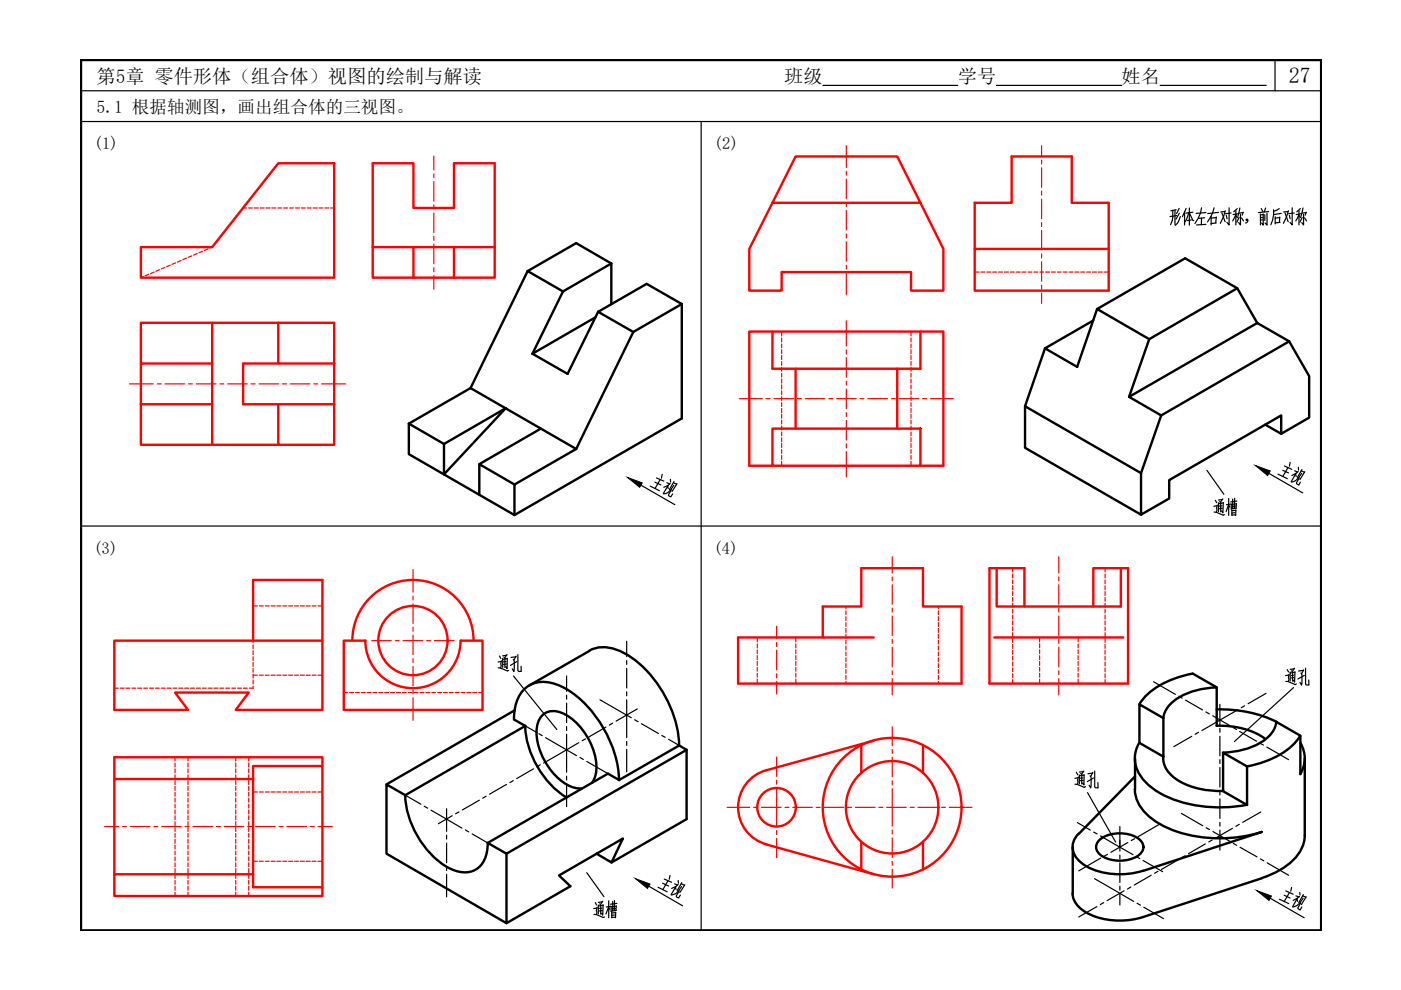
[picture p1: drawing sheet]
<svg xmlns="http://www.w3.org/2000/svg" width="297mm" height="210mm" viewBox="0 0 297 210" stroke-linecap="round" stroke-linejoin="round" font-family="sans-serif">
<defs><g id="words">
<text font-size="8.8" x="270.2" y="104.1">主视</text>
<g font-size="8.4">
<text x="136.9" y="106.5">主视</text>
<text x="138.6" y="191.6">主视</text>
<text x="270.2" y="194">主视</text>
</g>
<text font-size="7.5" x="247.3" y="49">形体左右对称，前后对称</text>
<g font-size="7.1">
<text x="256.5" y="110.4">通槽</text>
<text x="104.8" y="143.6">通孔</text>
<text x="271.6" y="146.4">通孔</text>
<text x="227.2" y="168.3">通孔</text>
<text x="124.9" y="195.8">通槽</text>
</g>
<text font-size="4.7" x="273.2" y="17.6">27</text>
<g font-size="4.1">
<text x="20.5" y="17.6">第5章 零件形体（组合体）视图的绘制与解读</text>
<text x="166.3" y="17.6">班级</text>
<text x="203.1" y="17.6">学号</text>
<text x="237.8" y="17.6">姓名</text>
</g>
<text font-size="3.7" x="20.5" y="23.9">5.1 根据轴测图，画出组合体的三视图。</text>
<g font-size="3.5">
<text x="19.9" y="31.7">(1)</text>
<text x="151.4" y="31.7">(2)</text>
<text x="19.8" y="117.4">(3)</text>
<text x="151.3" y="117.4">(4)</text>
</g>
</g></defs>
<!-- layer: 0 -->
<path d="M17.2 12.7h262.9v184.6h-262.9z" fill="none" stroke="#000" stroke-width=".51"/>
<g fill="none" stroke="#000" stroke-width=".25">
<path d="M17.2 19.2h262.9M174.5 18.1h28.6M211.3 18.1h26.5M246 18.1h22.5M270.3 12.7v6.5M17.2 25.8h262.9M148.7 25.8v171.5M255.9 99.7l3.6 5.1M17.2 111.5h262.9M108.9 143.3l9.2 11.4M274.3 145.8l-12.6 11.4M230.6 168l5.9 10.5"/>
<path d="M124.4 185l3.6 5.1"/>
</g>
<path d="M266.2 98.7l3.1 1.2-.5 .9zM133.1 101.2l3.1 1.2-.6 .9zM134.7 186.3l3.1 1.1-.5 1zM266.5 188.8l3.1 1.2-.5 .9z" fill="#000" stroke="#000" stroke-width=".21"/>
<g fill="none" stroke="#000" stroke-width=".51">
<path d="M111.9 57.5l7.5 4.3M111.9 57.5l-12.1 24.8M129.6 55.9l-7.4-4.4-10.3 6M129.6 55.9v8.6M129.6 55.9l-10.2 5.9M119.4 61.8l-6.5 13.2M126.2 67.3l-13.3 7.7M126.8 66.1l-6.5 13.2-7.4-4.3M126.8 66.1l7.5 4.3M134.3 70.4l-12.1 24.8M144.6 64.5v24.2l-35.5 20.5M144.6 64.5l-7.5-4.3-10.3 5.9"/>
<path d="M144.6 64.5l-10.3 5.9M221.6 73.9l-4.3 12.2 24.6 14.2M232.6 65.5l11.1 6.4M262.3 61.1l-11-6.3-18.7 10.7-4.2 12.3-6.8-3.9 10.2-5.9M266.6 68.5l-4.3-7.4-18.6 10.8-4.3 12.2M273.3 72.4l4.3 7.3v8.8l-6 3.5v-3.9l-23.7 13.7v3.9l-6 3.4v-8.8l4.3-12.2M86.7 89.8v6.5l22.4 12.9v-6.5l13.1-7.5M86.7 89.8l13.1-7.5 22.4 12.9M86.7 89.8l7.4 4.3M94.1 94.1l13.1-7.5-13.1 14zM114.7 90.9l-13.1 7.5M217.3 86.1v8.8l24.6 14.2"/>
<path d="M239.4 84.1l27.2-15.6 6.7 3.9-27.1 15.7zM268.3 90l3.3 2M109.1 102.7l-7.5-4.3v6.5M109.1 150.6l-27.2 15.7M111.4 153.9a19.4 19.4 0 0 0 8.7 15.2M111.4 153.9l-2.4-1.4a8 8 0 0 1 3.2-7.2 7.1 7.1 0 0 1 6.6 .1 23.1 23.1 0 0 1 10.9 12.6 20.9 20.9 0 0 1 1.5 7.4M111.4 153.9l-25.5 14.7M112.3 145.3l12.7-7.4a7.9 7.9 0 0 1 7.8 .8 24.7 24.7 0 0 1 11.2 19.3M145.6 159l-1.6-.9-12.7 7.3-2.4-1.4-25.5 14.7M145.6 159l-38.2 22-4-2.3M145.6 159v14.7l-15.9 9.2M241.6 149.3a14.9 14.9 0 0 1 8.7-5.9l2.6-.6 5.1 2.9v8.2"/>
<path d="M241.6 157.5a6.6 6.6 0 0 0 1.3 8.3 20.8 20.8 0 0 0 13 5.3h4.2l4.3-.5M241.6 149.3l5.1 3v8.1l-5.1-2.9zM258 150.4a27 27 0 0 1 12.6 2.6 6.2 6.2 0 0 1-3.5 4.6 17 17 0 0 1-7.8 2M258 145.8a15 15 0 0 0-9.6 3.3 5.2 5.2 0 0 0-1.8 3.2M258 153.9a16.6 16.6 0 0 1 10.3 2.8M259.3 159.6l5.1 2.9v8.2l-5.1-2.9zM270.6 153.1l5.1 2.9v8.2M275.7 156a14.9 14.9 0 0 1-8.8 5.9l-2.5 .6M275.7 157.5a6.3 6.3 0 0 1 0 6.6M85.9 168.6a19.4 19.4 0 0 0 8.8 15.2 5.8 5.8 0 0 0 6.9 0 6.5 6.5 0 0 0 1.8-5.1M85.9 168.6l-4-2.3v14.7l25.5 14.7v-14.7M125.5 165.9a7.6 7.6 0 0 0 .4-6.7 13.2 13.2 0 0 0-7.2-8.2 3.5 3.5 0 0 0-4.9 3.3 13.4 13.4 0 0 0 7.5 12.6l1.5 .3 .6-.1"/>
<path d="M227.4 179.6v9.8M228.7 176.7a3.9 3.9 0 0 0 .8 6.4 15.3 15.3 0 0 0 12.8 1.5M233.3 178a7.4 7.4 0 0 1 8.3 0 2.08 2.08 0 0 1 .8 2 2.08 2.08 0 0 1-1.4 1.6 7.6 7.6 0 0 1-7.7-.4 1.96 1.96 0 0 1 0-3.2zM240.6 167.4a8.4 8.4 0 0 0 4.2 6.6 27.3 27.3 0 0 0 20 3.1l2.7-.7-25.1 8.2M240.7 164.6l-11.9 12.2M240.7 160.8v6.6M246.6 160.4a5.8 5.8 0 0 0 3.5 5.3 17.7 17.7 0 0 0 9.2 2M276.6 160.8v16.3a8.4 8.4 0 0 1-4.2 6.7 19.3 19.3 0 0 1-4.9 2.4M126.5 181l3.2 1.9 2.4-5.1-13.6 7.8 2.4 2.3-13.5 7.8M227.4 189.4a5.6 5.6 0 0 0 4 4.6 16.3 16.3 0 0 0 10.9 .4M267.5 186.2l-25.1 8.2"/>
</g>
<g fill="none" stroke="#000" stroke-width=".25">
<path d="M132.9 136v3.2M111.4 153.9l2.1 1.2M114.2 155.6l.8 .4M115.7 156.4l6.5 3.8M120.1 155.7v8M120.1 143.3v3.3M120.1 147.4v.8M120.1 149.1v4.1M120.1 154v.9M122.7 157.5l-7.4 4.3M124.1 156.7l-.7 .3M127.2 148.4l6.6 3.8"/>
<path d="M128.5 154.2l-3.6 2M129.9 153.3l-.7 .4M132.9 148.4v8M132.9 140.1v.8M132.9 141.7v4.2M132.9 146.7v.8M132.9 157.2v.9M132.9 158.9v4.7M134.6 152.6l.7 .4M135.1 150.3l-4.5 2.6M136 153.4l3.6 2.1M140.3 155.9l.7 .4"/>
<path d="M141.8 156.7l2.2 1.4M244.6 144.6l4.6 2.6M249.9 147.6l.7 .4M251.4 148.4l3.6 2.1M252.7 156.1l-3.8 2.2M254.1 155.3l-.7 .4M255.7 150.9l.7 .5M257.1 151.8l3.6 2M258.6 149.3v4.3M258.6 154.4v.9M258.6 156.1v4.2M261.4 154.2l.8 .5"/>
<path d="M262.5 150.5l-7.7 4.4M262.8 155.1l3.6 2.1M263.9 149.6l-.7 .5M267.2 157.6l.7 .4M268.4 147l-3.8 2.2M268.6 158.4l4.6 2.7M85.9 168.6l3.3 1.9M89.9 170.9l.8 .5M91.4 171.8l6.5 3.8M94.7 171.5v4.8M94.7 177.1v.8M94.7 178.8v4.1"/>
<path d="M95.9 173l-3 1.7M97.3 172.2l-.7 .3M98.7 176l.7 .4M100.1 176.8l3.3 1.9M101.6 169.7l-3.6 2M103.1 168.8l-.8 .4M107.4 166.3l-3.6 2.1M108.8 165.5l-.7 .4M113.1 163l-3.6 2.1M114.5 162.2l-.7 .4M120.1 164.6v.8M120.1 166.2v4.8"/>
<path d="M123 160.6l.7 .4M124.4 161.4l4.5 2.6M228.4 174.4l2.8 1.6M231.9 176.4l.7 .4M233.3 177.2l6.9 4M237.4 175.2v5.3M239.1 178.6l-3.6 2.1M240.6 177.8l-.8 .4M245.9 174.7l-4.6 2.7M250.5 172.5l4.5 2.6M255.6 178.9l-3.6 2.1M255.7 175.5l.7 .4"/>
<path d="M257 178.1l-.7 .4M257.2 176.3l3.6 2.1M258.6 161.1v.8M258.6 162.7v4.2M258.6 167.7v.9M258.6 169.4v4.1M258.6 174.4v.8M258.6 176v4.2M261.3 175.6l-3.6 2.1M261.5 178.8l.7 .4M262.7 174.8l-.7 .4M262.9 179.6l3.6 2.1"/>
<path d="M267.3 172.2l-3.8 2.2M94.7 183.7v.9M94.7 185.4v4.7M232.1 186.3l8.3 4.8M232.6 192.2l-3.9 2.2M233.4 181.9l-4.7 2.7M234 191.4l-.7 .4M234.8 181.1l-.7 .5M237.4 181.3v.8M237.4 183v4.1M237.4 187.9v.9M237.4 189.6v2.3"/>
<path d="M238.3 188.9l-3.6 2.1M239.8 188.1l-.8 .4M240.9 181.6l.8 .5M241.1 191.5l.7 .4M242.3 182.4l4.2 2.4M242.5 192.3l4.2 2.5M244.1 185.6l-3.6 2M245.5 184.7l-.7 .5M249.8 182.3l-3.6 2M251.3 181.4l-.7 .4M267.2 182.1l.8 .4M268.7 183l4.5 2.6"/>
</g>
<g fill="none" stroke="#f00" stroke-width=".51">
<path d="M29.9 52.4h15.1l14-17.8h11.9v24.3h-41zM79 52.4v6.5h8.7M79 52.4v-17.8h8.7v9.5h8.6v-9.5h8.6v17.8M79 52.4h25.9M87.7 52.4v6.5h8.6M96.3 52.4v6.5M104.9 52.4v6.5h-8.6M163.8 43l-4.9 9.8v8.8h6.8v-3.9h27.5v3.9h6.8v-8.8l-4.9-9.8h-31.3l4.9-9.8h21.5l4.9 9.8M206.7 52.8v-9.8h7.8v-9.8h12.7v9.8h7.9v18.6h-28.4v-8.8h28.4M45 68.4h-15.1v8.7M45 77.1h-15.1v8.6M59 68.4h-14v25.9h14"/>
<path d="M59 68.4h11.9v8.7h-11.9zM59 77.1h-7.5v8.6h19.4M70.9 77.1v8.6M163.8 70.3h-4.9v28.4h4.9M163.8 70.3h31.3v7.9h-31.3zM168.7 78.2v12.7M190.2 78.2v12.7M195.1 70.3h4.9v28.4h-4.9M29.9 85.7v8.6h15.1M29.9 85.7h15.1M59 85.7v8.6h11.9v-8.6M163.8 90.9h31.3v7.8h-31.3z"/>
<path d="M53.7 135.8v-12.8h14.7v27.5h-18.4l2.7-3.7h-15.6l2.8 3.7h-15.7v-14.7h44.2M74.7 135.8a12.8 12.8 0 0 1 12.9-12.8 12.8 12.8 0 0 1 12.8 12.8M77.5 135.8a10.1 10.1 0 0 0 10.1 10.1 10.1 10.1 0 0 0 10-10.1M77.5 135.8h-4.6v14.7h29.4v-14.7h-4.6M174.4 135.2v-6.6h8.2v-8.1h13.1v8.1h8.2v16.3h-47.4v-9.7h28.7M210.8 135.2h27.4M211.3 120.5v8.1h26.3v-8.1M217.2 128.6v-8.1h-7.4v24.4h29.4v-24.4h-7.4v8.1M182.6 158v5.9M185.2 157l-22.7 6.3M195.7 158v5.9M24.2 165.2v-4.6h44.2v27.5"/>
<path d="M53.7 165.2h-29.5v20.2M68.4 162.4h-14.7v25.7h14.7v1.9h-44.2v-4.6h29.5M162.5 163.3a8.1 8.1 0 0 0-6 7.9 8.1 8.1 0 0 0 6 7.8M162.5 179.1l22.7 6.3M182.6 178.5v5.8M195.7 178.5v5.8"/>
<circle cx="87.6" cy="135.8" r="7.3"/>
<circle cx="164.6" cy="171.2" r="4.1"/>
<circle cx="189.2" cy="171.2" r="14.7"/>
<circle cx="189.2" cy="171.2" r="9.8"/>
</g>
<g fill="none" stroke="#f00" stroke-width=".25">
<path d="M92 33.1v2.9M92 36.9v.8M92 38.5v4.2M179.4 30.9v4.6M179.4 36.4v.8M179.4 38v4.1M220.8 30.9v2.2M220.8 33.9v.8M220.8 35.6v4.1M30.4 58.7l-.5 .2M31.5 58.2l-.7 .3M32.7 57.7l-.8 .3"/>
<path d="M33.8 57.2l-.8 .3M35 56.7l-.8 .3M36.1 56.2l-.8 .3M37.2 55.7l-.7 .3M38.4 55.2l-.8 .4M39.5 54.7l-.7 .4M40.7 54.3l-.8 .3M41.8 53.7l-.8 .4M43 53.3l-.8 .3M44.1 52.8l-.8 .3M45 52.4l-.5 .2M51.5 44.1h.8"/>
<path d="M52.7 44.1h.8M53.9 44.1h.9M55.2 44.1h.8M56.4 44.1h.9M57.6 44.1h.9M58.9 44.1h.8M60.1 44.1h.9M61.4 44.1h.8M62.6 44.1h.9M63.9 44.1h.8M65.1 44.1h.8M66.4 44.1h.8"/>
<path d="M67.6 44.1h.8M68.9 44.1h.8M70.1 44.1h.8M92 43.5v.8M92 45.2v4.1M92 50.1v.9M92 51.8v4.1M92 56.8v.8M92 58.4v2.9M179.4 43v.8M179.4 44.6v4.2M179.4 49.6v.8"/>
<path d="M179.4 51.3v4.1M179.4 56.2v.9M179.4 57.9v4.6M206.7 57.7h.9M208 57.7h.8M209.2 57.7h.9M210.5 57.7h.8M211.7 57.7h.8M213 57.7h.8M214.2 57.7h.8M215.5 57.7h.8M216.7 57.7h.8"/>
<path d="M218 57.7h.8M219.2 57.7h.8M220.5 57.7h.8M220.8 40.5v.9M220.8 42.2v4.2M220.8 47.2v.8M220.8 48.8v4.2M220.8 53.8v.9M220.8 55.5v4.1M221.7 57.7h.8M222.9 57.7h.9M224.2 57.7h.8"/>
<path d="M225.4 57.7h.9M226.7 57.7h.8M227.9 57.7h.9M229.1 57.7h.9M230.4 57.7h.8M231.6 57.7h.9M232.9 57.7h.8M234.1 57.7h1M165.7 70.3v.9M165.7 71.7v.8M165.7 72.9v.8M165.7 74.2v.8"/>
<path d="M165.7 75.4v.8M165.7 76.7v.8M165.7 77.9v.8M165.7 79.1v.9M179.4 68v5.3M179.4 74.2v.8M179.4 75.8v4.2M193.2 70.3v.9M193.2 71.7v.8M193.2 72.9v.8M193.2 74.2v.8M193.2 75.4v.8"/>
<path d="M193.2 76.7v.8M193.2 77.9v.8M193.2 79.1v.9M220.8 60.5v.8M220.8 62.1v2.2M27.5 81.4h5M33.3 81.4h.9M35 81.4h4.1M40 81.4h.8M41.6 81.4h4.2M46.6 81.4h.8M48.3 81.4h4.1"/>
<path d="M53.2 81.4h.9M54.9 81.4h4.2M59.9 81.4h.8M61.5 81.4h4.2M66.5 81.4h.8M68.2 81.4h5.1M156.7 84.5h4.9M162.4 84.5h.9M164.1 84.5h4.2M165.7 80.4v.8M165.7 81.6v.9M165.7 82.9v.8"/>
<path d="M165.7 84.1v.8M165.7 85.4v.8M165.7 86.6v.8M165.7 87.8v.9M165.7 89.1v.8M165.7 90.3v.9M165.7 91.6v.8M165.7 92.8v.9M165.7 94.1v.8M165.7 95.3v.8M165.7 96.5v.9M165.7 97.8v.9"/>
<path d="M169.1 84.5h.8M170.7 84.5h4.2M175.7 84.5h.9M177.4 84.5h4.1M179.4 80.8v.8M179.4 82.5v4.1M179.4 87.5v.8M179.4 89.1v4.2M179.4 94.1v.8M179.4 95.7v5.4M182.4 84.5h.8M184 84.5h4.2"/>
<path d="M189 84.5h.8M190.7 84.5h4.1M193.2 80.4v.8M193.2 81.6v.9M193.2 82.9v.8M193.2 84.1v.8M193.2 85.4v.8M193.2 86.6v.8M193.2 87.8v.9M193.2 89.1v.8M193.2 90.3v.9M193.2 91.6v.8"/>
<path d="M193.2 92.8v.9M193.2 94.1v.8M193.2 95.3v.8M193.2 96.5v.9M193.2 97.8v.9M195.6 84.5h.9M197.3 84.5h4.8M189.2 118.1v3.4M224.5 118.1v3.4M53.7 135.8v.5M53.7 136.7v.9M53.7 138v.8"/>
<path d="M53.7 139.2v.8M53.7 128.5h.9M55 128.5h.8M56.2 128.5h.9M57.5 128.5h.8M58.7 128.5h.8M60 128.5h.8M61.2 128.5h.8M62.5 128.5h.8M63.7 128.5h.8M64.9 128.5h.9M66.2 128.5h.8"/>
<path d="M67.4 128.5h1M78.8 135.8h4.2M83.8 135.8h.8M85.5 135.8h4.1M87.6 120.8v4.7M87.6 126.4v.8M87.6 128v4.2M87.6 133v.8M87.6 134.6v4.2M87.6 139.6v.9M90.5 135.8h.8M92.1 135.8h4.2"/>
<path d="M160.6 135.2v.9M160.6 136.5v.9M160.6 137.8v.8M160.6 139v.9M164.7 132.8v2.6M164.7 136.2v.9M164.7 137.9v4.1M168.7 135.2v.9M168.7 136.5v.9M168.7 137.8v.8M168.7 139v.9M179.4 128.6v.5"/>
<path d="M179.4 129.5v.8M179.4 130.8v.8M179.4 132v.8M179.4 133.3v.8M179.4 134.5v.8M179.4 135.7v.9M179.4 137v.8M179.4 138.2v.9M179.4 139.5v.8M189.2 122.3v.8M189.2 124v4.1M189.2 128.9v.9"/>
<path d="M189.2 130.6v4.2M189.2 135.6v.8M189.2 137.2v4.2M199 128.6v.5M199 129.5v.8M199 130.8v.8M199 132v.8M199 133.3v.8M199 134.5v.8M199 135.7v.9M199 137v.8M199 138.2v.9"/>
<path d="M199 139.5v.8M214.7 120.5v.8M214.7 121.7v.8M214.7 123v.8M214.7 124.2v.8M214.7 125.4v.9M214.7 126.7v.8M214.7 127.9v.9M214.7 129.2v.8M214.7 130.4v.9M214.7 131.6v.9M214.7 132.9v.8"/>
<path d="M214.7 134.1v.9M214.7 135.4v.8M214.7 136.6v.9M214.7 137.9v.8M214.7 139.1v.8M220.4 135.2v.9M220.4 136.5v.9M220.4 137.8v.8M220.4 139v.9M224.5 122.3v.8M224.5 124v4.1M224.5 128.9v.9"/>
<path d="M224.5 130.6v4.2M224.5 135.6v.8M224.5 137.2v4.2M228.6 135.2v.9M228.6 136.5v.9M228.6 137.8v.8M228.6 139v.9M234.3 120.5v.8M234.3 121.7v.8M234.3 123v.8M234.3 124.2v.8M234.3 125.4v.9"/>
<path d="M234.3 126.7v.8M234.3 127.9v.9M234.3 129.2v.8M234.3 130.4v.9M234.3 131.6v.9M234.3 132.9v.8M234.3 134.1v.9M234.3 135.4v.8M234.3 136.6v.9M234.3 137.9v.8M234.3 139.1v.8M24.2 145.9h.8"/>
<path d="M25.5 145.9h.8M26.7 145.9h.8M28 145.9h.8M29.2 145.9h.8M30.5 145.9h.8M31.7 145.9h.8M32.9 145.9h.9M34.2 145.9h.8M35.4 145.9h.9M36.7 145.9h.8M37.9 145.9h.9M39.1 145.9h.9"/>
<path d="M40.4 145.9h.8M41.6 145.9h.9M42.9 145.9h.8M44.1 145.9h.9M45.4 145.9h.8M46.6 145.9h.8M47.9 145.9h.8M49.1 145.9h.8M50.4 145.9h.8M51.6 145.9h.8M53.7 140.4v.9M53.7 141.7v.8"/>
<path d="M53.7 142.9v.9M53.7 144.2v.8M53.7 145.4v.5h-.8M53.7 143.2h.9M55 143.2h.8M56.2 143.2h.9M57.5 143.2h.8M58.7 143.2h.8M60 143.2h.8M61.2 143.2h.8M62.5 143.2h.8M63.7 143.2h.8"/>
<path d="M64.9 143.2h.9M66.2 143.2h.8M67.4 143.2h1M72.9 146.8h.8M74.1 146.8h.9M75.3 146.8h.9M76.6 146.8h.8M77.8 146.8h.9M79.1 146.8h.8M80.3 146.8h.9M81.6 146.8h.8M82.8 146.8h.8"/>
<path d="M84.1 146.8h.8M85.3 146.8h.8M86.6 146.8h.8M87.6 141.3v4.1M87.6 146.3v.8M87.6 147.9v4.8M87.8 146.8h.8M89.1 146.8h.8M90.3 146.8h.8M91.6 146.8h.8M92.8 146.8h.8M94 146.8h.9"/>
<path d="M95.3 146.8h.8M96.5 146.8h.9M97.8 146.8h.8M99 146.8h.9M100.2 146.8h.9M101.5 146.8h.8M160.6 140.2v.9M160.6 141.5v.8M160.6 142.7v.9M160.6 144v.9M164.7 142.9v.8M164.7 144.5v2.6"/>
<path d="M168.7 140.2v.9M168.7 141.5v.8M168.7 142.7v.9M168.7 144v.9M179.4 140.7v.8M179.4 142v.8M179.4 143.2v.8M179.4 144.5v.4M189.2 142.2v.8M189.2 143.9v3.4M189.2 154.1v4M189.2 158.9v.9"/>
<path d="M199 140.7v.8M199 142v.8M199 143.2v.8M199 144.5v.4M214.7 140.4v.8M214.7 141.6v.8M214.7 142.9v.8M214.7 144.1v.8M220.4 140.2v.9M220.4 141.5v.8M220.4 142.7v.9M220.4 144v.9"/>
<path d="M224.5 142.2v.8M224.5 143.9v3.4M228.6 140.2v.9M228.6 141.5v.8M228.6 142.7v.9M228.6 144v.9M234.3 140.4v.8M234.3 141.6v.8M234.3 142.9v.8M234.3 144.1v.8M22.2 175.2h2.9M26 175.2h.8"/>
<path d="M27.6 175.2h4.2M32.6 175.2h.8M34.3 175.2h4.1M37.1 160.6v.8M37.1 161.8v.8M37.1 163v.9M37.1 164.3v.8M37.1 165.5v.9M37.1 166.7v.9M37.1 168v.8M37.1 169.2v.9M37.1 170.5v.8"/>
<path d="M37.1 171.7v.9M37.1 173v.8M37.1 174.2v.8M37.1 175.5v.8M37.1 176.7v.8M37.1 178v.8M37.1 179.2v.8M39.2 175.2h.9M39.9 160.6v.8M39.9 161.8v.8M39.9 163v.9M39.9 164.3v.8"/>
<path d="M39.9 165.5v.9M39.9 166.7v.9M39.9 168v.8M39.9 169.2v.9M39.9 170.5v.8M39.9 171.7v.9M39.9 173v.8M39.9 174.2v.8M39.9 175.5v.8M39.9 176.7v.8M39.9 178v.8M39.9 179.2v.8"/>
<path d="M40.9 175.2h4.2M45.9 175.2h.8M47.5 175.2h4.2M50 160.6v.8M50 161.8v.8M50 163v.9M50 164.3v.8M50 165.5v.9M50 166.7v.9M50 168v.8M50 169.2v.9M50 170.5v.8"/>
<path d="M50 171.7v.9M50 173v.8M50 174.2v.8M50 175.5v.8M50 176.7v.8M50 178v.8M50 179.2v.8M52.5 175.2h.8M52.7 160.6v.8M52.7 161.8v.8M52.7 163v.9M52.7 164.3v.8"/>
<path d="M52.7 165.5v.9M52.7 166.7v.9M52.7 168v.8M52.7 169.2v.9M52.7 170.5v.8M52.7 171.7v.9M52.7 173v.8M52.7 174.2v.8M52.7 175.5v.8M52.7 176.7v.8M52.7 178v.8M52.7 179.2v.8"/>
<path d="M53.7 167.9h.9M54.2 175.2h4.1M55 167.9h.8M56.2 167.9h.9M57.5 167.9h.8M58.7 167.9h.8M59.2 175.2h.8M60 167.9h.8M60.8 175.2h4.2M61.2 167.9h.8M62.5 167.9h.8M63.7 167.9h.8"/>
<path d="M64.9 167.9h.9M65.8 175.2h.8M66.2 167.9h.8M67.4 167.9h1M67.5 175.2h2.9M154.2 171.2h4.7M159.8 171.2h.8M161.4 171.2h4.2M164.7 167.1v8.2M164.7 160.5v4.1M164.7 165.4v.9M164.7 176.1v.8"/>
<path d="M164.7 177.7v4.1M166.4 171.2h.8M168.1 171.2h4.1M173.1 171.2h.8M174.7 171.2h4.2M179.7 171.2h.8M181.4 171.2h4.1M186.3 171.2h.9M188 171.2h4.1M189.2 167.2v8M189.2 160.6v4.1M189.2 165.6v.8"/>
<path d="M189.2 176v.8M189.2 177.7v4.1M193 171.2h.8M194.6 171.2h4.2M199.6 171.2h.8M201.3 171.2h4.8M37.1 180.5v.8M37.1 181.7v.8M37.1 183v.8M37.1 184.2v.8M37.1 185.4v.9M37.1 186.7v.8"/>
<path d="M37.1 187.9v.9M37.1 189.2v.8M39.9 180.5v.8M39.9 181.7v.8M39.9 183v.8M39.9 184.2v.8M39.9 185.4v.9M39.9 186.7v.8M39.9 187.9v.9M39.9 189.2v.8M50 180.5v.8M50 181.7v.8"/>
<path d="M50 183v.8M50 184.2v.8M50 185.4v.9M50 186.7v.8M50 187.9v.9M50 189.2v.8M52.7 180.5v.8M52.7 181.7v.8M52.7 183v.8M52.7 184.2v.8M52.7 185.4v.9M52.7 186.7v.8"/>
<path d="M52.7 187.9v.9M52.7 189.2v.8M53.7 182.6h.9M55 182.6h.8M56.2 182.6h.9M57.5 182.6h.8M58.7 182.6h.8M60 182.6h.8M61.2 182.6h.8M62.5 182.6h.8M63.7 182.6h.8M64.9 182.6h.9"/>
<path d="M66.2 182.6h.8M67.4 182.6h1M189.2 182.7v.8M189.2 184.3v4"/>
</g>
<use href="#words"/>
</svg>
